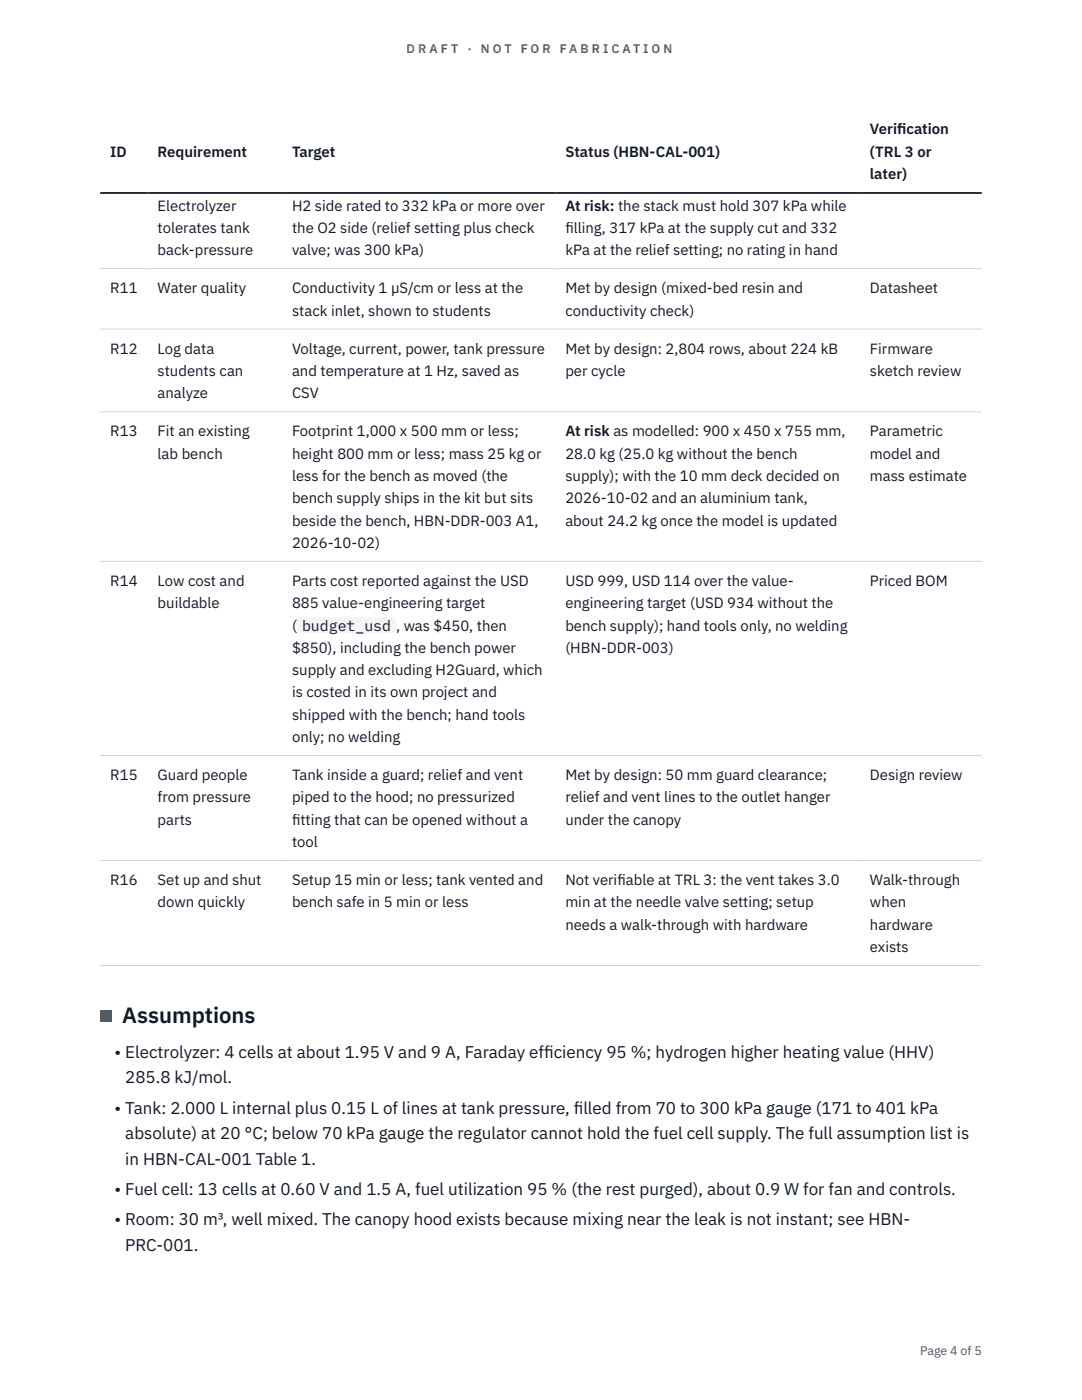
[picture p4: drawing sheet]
<svg xmlns="http://www.w3.org/2000/svg" width="216mm" height="279mm" viewBox="0 0 216 279" stroke-linecap="round" stroke-linejoin="round" font-family="sans-serif">
<defs><g id="words">
<text font-size="4.4" fill="#111827" x="24.4" y="204.2">Assumptions</text>
<g font-size="3.4" fill="#111827">
<text x="22.9" y="211.1">• Electrolyzer: 4 cells at about 1.95 V and 9 A, Faraday eff</text>
<text x="108.6" y="211.1">iciency 95 %; hydrogen higher heating value (HHV)</text>
<text x="25" y="216.2">285.8 kJ/mol.</text>
<text x="22.9" y="222.3">• Tank: 2.000 L internal plus 0.15 L of lines at tank pressure, f</text>
<text x="25" y="227.3">absolute) at 20 °C; below 70 kPa gauge the regulator cannot hold the fuel cell supply. The full assumption list is</text>
<text x="114.5" y="222.3">illed from 70 to 300 kPa gauge (171 to 401 kPa</text>
<text x="25" y="232.4">in HBN-CAL-001 Table 1.</text>
<text x="22.9" y="238.5">• Fuel cell: 13 cells at 0.60 V and 1.5 A, fuel utilization 95 % (the rest purged), about 0.9 W for fan and controls.</text>
<text x="22.9" y="244.6">• Room: 30 m³, well mixed. The canopy hood exists because mixing near the leak is not instant; see HBN-</text>
<text x="25" y="249.7">PRC-001.</text>
</g>
<g font-size="3" fill="#111827">
<text x="173.6" y="26.8">Verif</text>
<text x="179" y="26.8">ication</text>
<text x="22" y="31.3">ID</text>
<text x="31.5" y="31.3">Requirement</text>
<text x="58.3" y="31.3">Target</text>
<text x="112.8" y="31.3">Status (HBN-CAL-001)</text>
<text x="173.6" y="31.3">(TRL 3 or</text>
<text x="173.6" y="35.7">later)</text>
<text x="31.5" y="42">Electrolyzer</text>
<text x="31.5" y="46.5">tolerates tank</text>
<text x="58.3" y="42">H2 side rated to 332 kPa or more over</text>
<text x="58.3" y="46.5">the O2 side (relief setting plus check</text>
<text x="112.8" y="42">At risk: the stack must hold 307 kPa while</text>
<text x="112.8" y="46.5">f</text>
<text x="112.8" y="46.5">illing, 317 kPa at the supply cut and 332</text>
<text x="31.5" y="50.9">back-pressure</text>
<text x="58.3" y="50.9">valve; was 300 kPa)</text>
<text x="112.8" y="50.9">kPa at the relief setting; no rating in hand</text>
<text x="22" y="58.5">R11</text>
<text x="31.5" y="58.5">Water quality</text>
<text x="58.3" y="58.5">Conductivity 1 µS/cm or less at the</text>
<text x="112.8" y="58.5">Met by design (mixed-bed resin and</text>
<text x="173.6" y="58.5">Datasheet</text>
<text x="58.3" y="63">stack inlet, shown to students</text>
<text x="112.8" y="63">conductivity check)</text>
<text x="22" y="70.6">R12</text>
<text x="31.5" y="70.6">Log data</text>
<text x="58.3" y="70.6">Voltage, current, power, tank pressure</text>
<text x="112.8" y="70.6">Met by design: 2,804 rows, about 224 kB</text>
<text x="173.6" y="70.6">Firmware</text>
<text x="31.5" y="75">students can</text>
<text x="58.3" y="75">and temperature at 1 Hz, saved as</text>
<text x="112.8" y="75">per cycle</text>
<text x="173.6" y="75">sketch review</text>
<text x="31.5" y="79.5">analyze</text>
<text x="58.3" y="79.5">CSV</text>
<text x="22" y="87.1">R13</text>
<text x="31.5" y="87.1">Fit an existing</text>
<text x="58.3" y="87.1">Footprint 1,000 x 500 mm or less;</text>
<text x="112.8" y="87.1">At risk as modelled: 900 x 450 x 755 mm,</text>
<text x="173.6" y="87.1">Parametric</text>
<text x="31.5" y="91.6">lab bench</text>
<text x="58.3" y="91.6">height 800 mm or less; mass 25 kg or</text>
<text x="112.8" y="91.6">28.0 kg (25.0 kg without the bench</text>
<text x="173.6" y="91.6">model and</text>
<text x="58.3" y="96">less for the bench as moved (the</text>
<text x="58.3" y="100.4">bench supply ships in the kit but sits</text>
<text x="112.8" y="96">supply); with the 10 mm deck decided on</text>
<text x="112.8" y="100.4">2026-10-02 and an aluminium tank,</text>
<text x="173.6" y="96">mass estimate</text>
<text x="58.3" y="104.9">beside the bench, HBN-DDR-003 A1,</text>
<text x="112.8" y="104.9">about 24.2 kg once the model is updated</text>
<text x="58.3" y="109.3">2026-10-02)</text>
<text x="22" y="117">R14</text>
<text x="31.5" y="117">Low cost and</text>
<text x="58.3" y="117">Parts cost reported against the USD</text>
<text x="112.8" y="117">USD 999, USD 114 over the value-</text>
<text x="173.6" y="117">Priced BOM</text>
<text x="31.5" y="121.4">buildable</text>
<text x="58.3" y="121.4">885 value-engineering target</text>
<text x="58.3" y="125.8">(</text>
<text x="60.3" y="125.8">budget_usd</text>
<text x="79" y="125.8">, was $450, then</text>
<text x="112.8" y="121.4">engineering target (USD 934 without the</text>
<text x="112.8" y="125.8">bench supply); hand tools only, no welding</text>
<text x="58.3" y="130.3">$850), including the bench power</text>
<text x="112.8" y="130.3">(HBN-DDR-003)</text>
<text x="58.3" y="134.7">supply and excluding H2Guard, which</text>
<text x="58.3" y="139.2">is costed in its own project and</text>
<text x="58.3" y="143.6">shipped with the bench; hand tools</text>
<text x="58.3" y="148.1">only; no welding</text>
<text x="22" y="155.7">R15</text>
<text x="31.5" y="155.7">Guard people</text>
<text x="58.3" y="155.7">Tank inside a guard; relief and vent</text>
<text x="112.8" y="155.7">Met by design: 50 mm guard clearance;</text>
<text x="173.6" y="155.7">Design review</text>
<text x="31.5" y="160.1">from pressure</text>
<text x="58.3" y="160.1">piped to the hood; no pressurized</text>
<text x="112.8" y="160.1">relief and vent lines to the outlet hanger</text>
<text x="31.5" y="164.6">parts</text>
<text x="58.3" y="164.6">f</text>
<text x="58.3" y="164.6">itting that can be opened without a</text>
<text x="112.8" y="164.6">under the canopy</text>
<text x="58.3" y="169">tool</text>
<text x="22" y="176.6">R16</text>
<text x="31.5" y="176.6">Set up and shut</text>
<text x="58.3" y="176.6">Setup 15 min or less; tank vented and</text>
<text x="112.8" y="176.6">Not verif</text>
<text x="123.2" y="176.6">iable at TRL 3: the vent takes 3.0</text>
<text x="173.6" y="176.6">Walk-through</text>
<text x="31.5" y="181.1">down quickly</text>
<text x="58.3" y="181.1">bench safe in 5 min or less</text>
<text x="112.8" y="181.1">min at the needle valve setting; setup</text>
<text x="112.8" y="185.5">needs a walk-through with hardware</text>
<text x="173.6" y="181.1">when</text>
<text x="173.6" y="185.5">hardware</text>
<text x="173.6" y="190">exists</text>
</g>
<g font-size="2.5" fill="#b45309">
<text x="81.1" y="10.5">D R A F T</text>
<text x="93.3" y="10.5">·</text>
<text x="95.9" y="10.5">N O T</text>
<text x="103.9" y="10.5">F O R</text>
<text x="111.7" y="10.5">F A B R I C A T I O N</text>
</g>
<text font-size="2.5" fill="#4b5563" x="183.6" y="270.3">Page 4 of 5</text>
</g></defs>
<path d="M20 53.6h175.9M20 65.7h175.9M20 82.2h175.9M20 112h175.9M20 150.8h175.9M20 171.7h175.9M20 192.7h175.9" fill="none" stroke="#d1d5db" stroke-width=".2"/>
<path d="M20 38.5h175.9" fill="none" stroke="#111827" stroke-width=".35"/>
<path d="M59.3 123.1h19.7v3.3h-19.7z" fill="#f3f4f6"/>
<path d="M20 201.6h2.2v2.2h-2.2z" fill="#0f766e"/>
<use href="#words"/>
</svg>
